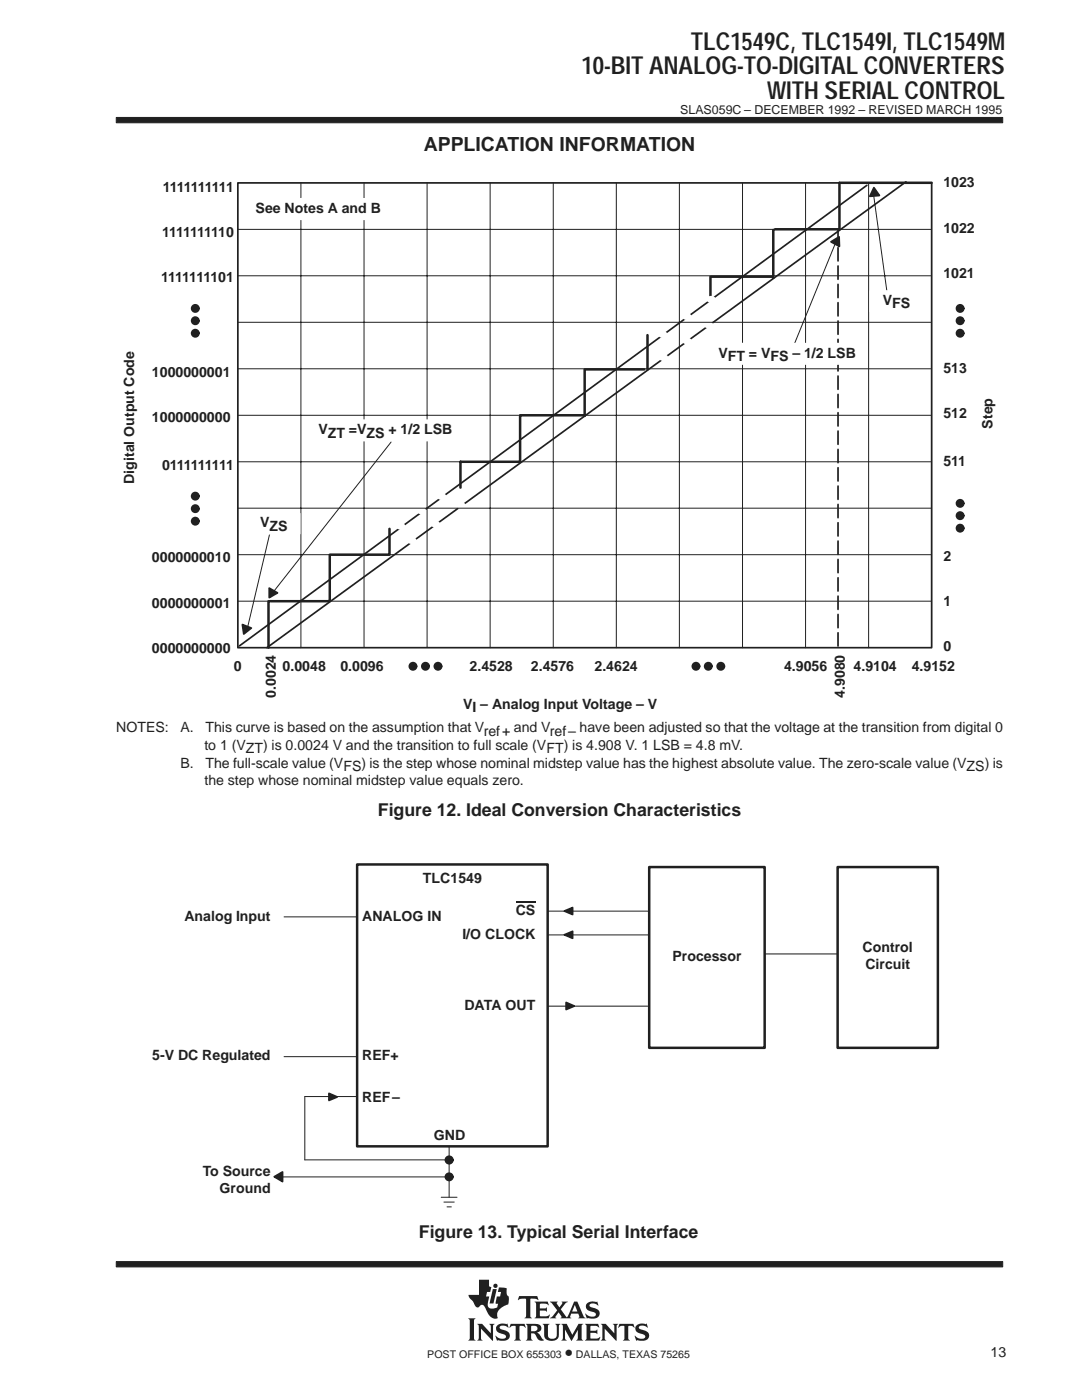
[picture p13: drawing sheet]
<svg xmlns="http://www.w3.org/2000/svg" width="216mm" height="279mm" viewBox="0 0 216 279" stroke-linecap="round" stroke-linejoin="round" font-family="sans-serif">
<defs><g id="words">
<g font-size="4.9" fill="#231f20">
<text x="137.9" y="9.9">TLC1549C, TLC1549I, TLC1549M</text>
<text x="116" y="14.8">10-BIT ANALOG-TO-DIGITAL CONVERTERS</text>
<text x="153.1" y="19.7">WITH SERIAL CONTROL</text>
</g>
<text font-size="3.9" fill="#231f20" x="84.5" y="30.2">APPLICATION INFORMATION</text>
<g font-size="3.5" fill="#231f20">
<text x="75.4" y="162.8">Figure 12. Ideal Conversion Characteristics</text>
<text x="83.6" y="247">Figure 13. Typical Serial Interface</text>
<text x="112.7" y="271">•</text>
</g>
<g font-size="2.8" fill="#231f20">
<text x="32.5" y="38.3">1111111111</text>
<text x="188.2" y="37.4">1023</text>
<text x="32.3" y="47.3">1111111110</text>
<text x="51" y="42.5">See Notes A and B</text>
<text x="188.2" y="46.4">1022</text>
<text x="32.2" y="56.3">1111111101</text>
<text x="188.2" y="55.4">1021</text>
<text x="176.2" y="60.9">VFS</text>
<text x="143.3" y="71.4">VFT</text>
<text x="149.4" y="71.4">= VFS – 1/2 LSB</text>
<text x="30.3" y="75.3">1000000001</text>
<text x="188.2" y="74.4">513</text>
<text x="188.2" y="83.4">512</text>
<text x="30.3" y="84.3">1000000000</text>
<text x="63.5" y="86.6">VZT =V</text>
<text x="73.2" y="87.3">ZS + 1/2 LSB</text>
<text x="198.1" y="85.5" transform="rotate(-90 198.1 85.5)">Step</text>
<text x="32.3" y="93.8">0111111111</text>
<text x="188.2" y="92.9">511</text>
<text x="26.8" y="96.6" transform="rotate(-90 26.8 96.6)">Digital Output Code</text>
<text x="51.9" y="105.3">VZS</text>
<text x="30.3" y="112.2">0000000010</text>
<text x="188.2" y="111.9">2</text>
<text x="30.3" y="121.2">0000000001</text>
<text x="188.2" y="120.9">1</text>
<text x="30.3" y="130.2">0000000000</text>
<text x="188.2" y="129.9">0</text>
<text x="46.7" y="134">0</text>
<text x="56.4" y="134">0.0048</text>
<text x="67.9" y="134">0.0096</text>
<text x="93.7" y="134">2.4528</text>
<text x="105.9" y="134">2.4576</text>
<text x="118.6" y="134">2.4624</text>
<text x="156.5" y="134">4.9056</text>
<text x="170.3" y="134">4.9104</text>
<text x="181.9" y="134">4.9152</text>
<text x="55.1" y="139.3" transform="rotate(-90 55.1 139.3)">0.0024</text>
<text x="92.4" y="141.4">VI – Analog Input Voltage – V</text>
<text x="168.6" y="139.3" transform="rotate(-90 168.6 139.3)">4.9080</text>
<text x="23.2" y="146.1">NOTES:</text>
<text x="36" y="146.1">A.</text>
<text x="40.8" y="149.7">to 1 (VZT) is 0.0024 V and the transition to full scale (VFT) is 4.908 V. 1 LSB = 4.8 mV.</text>
<text x="41" y="146.1">This curve is based on the assumption that Vref+ and Vref– have been adjusted so that the voltage at the transition from digital 0</text>
<text x="36" y="153.2">B.</text>
<text x="41" y="153.2">The full-scale value (VFS) is the step whose nominal midstep value has the highest absolute value. The zero-scale value (VZS) is</text>
<text x="40.8" y="156.7">the step whose nominal midstep value equals zero.</text>
<text x="84.4" y="176.2">TLC1549</text>
<text x="36.8" y="183.7">Analog Input</text>
<text x="72.3" y="183.7">ANALOG IN</text>
<text x="102.9" y="182.6">CS</text>
<text x="92.3" y="187.3">I/O CLOCK</text>
<text x="134.2" y="191.8">Processor</text>
<text x="172.1" y="189.9">Control</text>
<text x="172.7" y="193.4">Circuit</text>
<text x="92.7" y="201.6">DATA OUT</text>
<text x="30.4" y="211.6">5-V DC Regulated</text>
<text x="72.3" y="211.6">REF+</text>
<text x="72.3" y="220">REF–</text>
<text x="86.6" y="227.4">GND</text>
<text x="40.4" y="234.6">To Source</text>
<text x="43.8" y="238.1">Ground</text>
<text x="197.7" y="270.7">13</text>
</g>
<text font-size="2.5" fill="#231f20" x="135.7" y="22.7">SLAS059C – DECEMBER 1992 – REVISED MARCH 1995</text>
<g font-size="2.1" fill="#231f20">
<text x="85.3" y="271">POST OFFICE BOX 655303</text>
<text x="114.9" y="271">DALLAS, TEXAS 75265</text>
</g>
</g></defs>
<g fill="#231f20" stroke="#231f20" stroke-width=".2">
<path d="M23.2 23.4h176.9v1.1h-176.9z" fill-rule="evenodd"/>
<path d="M23.2 251.8h176.9v1h-176.9z" fill-rule="evenodd"/>
</g>
<g fill="#231f20">
<path d="M98.3 257.3h.8l-.6 2.8h-.8z"/>
<path d="M104.9 264.2h1.9a.9 .9 0 0 1 1 .3 .9 .9 0 0 1 0 1.2l-.7 .2 .5 .4 .9 1.2a1.2 1.2 0 0 1-1.6-1l-.3-.4h-.6v1l.3 .4h-1.4l.3-.5v-2.3z" fill-rule="evenodd"/>
<path d="M109.7 259.8h1.6l-.2 .3 .5 .8 .6-.8-.1-.3h1.2l-.4 .2-1 1.3 1.2 1.6 1.5-3.1h.6l1.2 2.9 .4 .4-1.4-.1a.22 .22 0 0 0 .2-.1 .22 .22 0 0 0 0-.3l-.2-.4h-1.4l-.2 .7 .2 .2h-2.2l.2-.3-.5-.9-.7 .9 .2 .3h-1.3l.6-.4 .9-1.2z" fill-rule="evenodd"/>
<path d="M127.1 264.4l.8-.3 .9 .2 .2-.2 .3 .8-.1 .1a1.2 1.2 0 0 0-1.7-.1 1.47 1.47 0 0 0 1.3 .7 1.03 1.03 0 0 1 .7 1.2 1.03 1.03 0 0 1-1.2 .8l-1.1-.1-.2 .1-.4-1 .9 .5h.9a.45 .45 0 0 0 .4-.5 .45 .45 0 0 0-.6-.3l-.2-.1a1.11 1.11 0 0 1-1.2-1.5z" fill-rule="evenodd"/>
<path d="M123.6 264.2h2.8l.2 .8-.6-.4h-.5l-.1 .1v2.4l.3 .4h-1.4l.3-.4v-2.4l-.1-.1h-.5l-.7 .4z" fill-rule="evenodd"/>
<path d="M116.7 264.2h2.6l.2 .8-.6-.4-1.1 .1v.9h1.1l.3-.3v.9l-.4-.2h-1v1l1.3 .1 .7-.3-.3 .7h-2.8l.3-.4v-2.5z" fill-rule="evenodd"/>
<path d="M119.9 264.2h1l1.7 1.9v-1.5l-.3-.4h1l-.3 .4v3l-2.3-2.4v2l.3 .3h-1.1l.3-.4v-2.5z" fill-rule="evenodd"/>
<path d="M112 264.2h1.1l1.1 2.2 1.2-2.2h1l-.3 .4v2.6l.3 .3h-1.4l.3-.4v-1.7l-1.3 2.2-1.3-2.3v1.8l.4 .4h-1.1l.3-.5v-2.3z" fill-rule="evenodd"/>
<path d="M99.3 264.4l.7-.2 1.1 .1 .1-.2 .3 .8-.6-.3h-.8a.41 .41 0 0 0-.4 .4 .41 .41 0 0 0 .5 .4 1.29 1.29 0 0 1 1.5 1.4 1.08 1.08 0 0 1-1.2 .8l-1.1-.1-.2 .1-.4-1 .8 .5 .5 .1 .6-.1 .3-.3a.72 .72 0 0 0-.9-.6 .99 .99 0 0 1-1-.6 .99 .99 0 0 1 .2-1.2z" fill-rule="evenodd"/>
<path d="M101.9 264.2h2.8l.2 .8-.7-.4h-.4l-.1 .1v2.4l.3 .4h-1.4l.3-.4v-2.4l-.1-.1h-.5l-.7 .4z" fill-rule="evenodd"/>
<path d="M108.3 264.2h1.3l-.3 .4v2a.65 .65 0 0 0 .7 .6l.6-.1 .4-.4 .1-2-.3-.5h1l-.3 .4v1.8a1.54 1.54 0 0 1-2.4 .9l-.5-.6v-2.1z" fill-rule="evenodd"/>
<path d="M95.2 264.2h1l1.7 1.9v-1.5l-.3-.4h1.1l-.3 .4v3l-2.4-2.4v1.9l.3 .4h-1.1l.3-.5v-2.3z" fill-rule="evenodd"/>
<path d="M93.4 263.1h1.5l-.3 .4v3.6l.3 .4h-1.5l.3-.4v-3.6z" fill-rule="evenodd"/>
<path d="M103.6 258.7h3.6l.2 .8-.4-.3h-1.2v3.6l.3 .3h-1.4l.2-.2 .1-.3v-3.2l-.1-.2h-.8l-.7 .3z" fill-rule="evenodd"/>
<path d="M106.7 259.8h2.6l.1 .7-.5-.3-1.2 .1v.8h1.1l.3-.2v.9l-.4-.2h-1v1l.2 .1h1.2l.5-.4 .1 .1-.2 .7h-2.8l.3-.5v-2.3z" fill-rule="evenodd"/>
<path d="M117.1 260.2a2.09 2.09 0 0 1 1.9-.3l.2-.2 .1 .9a1.22 1.22 0 0 0-1.7-.1 .82 .82 0 0 0 .9 .5 1.06 1.06 0 0 1 1.2 1.1 1.06 1.06 0 0 1-1.2 1.1l-1.2-.2-.2 .2-.3-1 .8 .5 .8 .1a.46 .46 0 0 0 .5-.5 .46 .46 0 0 0-.5-.5h-.2a1.11 1.11 0 0 1-1.2-1.6z" fill-rule="evenodd"/>
<path d="M95.6 255.4h2v1.3l.4 .2-.2 .9h-.6l-.2 .9h.6l-.3 1.3 .1 .7a.9 .9 0 0 0 1.2 .4l.6-.2 .2-.7-.5-.1 .2-1.4h.7l.2-.9h-.7l.3-.9 1.5 .2v1.1l.2 .4 .2 .1v.7a.81 .81 0 0 1-.6 1.1 2.73 2.73 0 0 0-1.7 1.7l.1 .8-.1 .1a1.81 1.81 0 0 1-2.1-1.5l-.3-.6a.7 .7 0 0 0-.6-.6 .7 .7 0 0 0-.7 .5 1.12 1.12 0 0 1-1.1-1.1l-.7-.8-.2-.6h2.1z" fill-rule="evenodd"/>
<circle cx="98.9" cy="256.6" r=".43"/>
</g>
<g fill="#fff">
<path d="M114.7 260.4l.5 1.3h-1z"/>
<path d="M106 264.6h.6a.56 .56 0 0 1 .6 .5 .56 .56 0 0 1-.6 .6h-.6z" fill-rule="evenodd"/>
</g>
<path d="M167.2 45.8v83.5" fill="none" stroke="#231f20" stroke-width=".34" stroke-dasharray="2.7 1"/>
<path d="M47.5 36.5h138.4v92.8h-138.4z" fill="none" stroke="#231f20" stroke-width=".34"/>
<circle cx="82.4" cy="133" r=".72" fill="#231f20" stroke="#231f20" stroke-width=".34"/>
<circle cx="82.4" cy="133" r=".17" fill="#231f20"/>
<circle cx="84.9" cy="133" r=".72" fill="#231f20" stroke="#231f20" stroke-width=".34"/>
<circle cx="84.9" cy="133" r=".17" fill="#231f20"/>
<circle cx="87.4" cy="133" r=".72" fill="#231f20" stroke="#231f20" stroke-width=".34"/>
<circle cx="87.4" cy="133" r=".17" fill="#231f20"/>
<circle cx="191.6" cy="61.6" r=".72" fill="#231f20" stroke="#231f20" stroke-width=".34"/>
<circle cx="191.6" cy="61.5" r=".17" fill="#231f20"/>
<circle cx="191.6" cy="64" r=".72" fill="#231f20" stroke="#231f20" stroke-width=".34"/>
<circle cx="191.6" cy="64" r=".17" fill="#231f20"/>
<circle cx="191.6" cy="66.5" r=".72" fill="#231f20" stroke="#231f20" stroke-width=".34"/>
<circle cx="191.6" cy="66.5" r=".17" fill="#231f20"/>
<circle cx="39" cy="61.6" r=".72" fill="#231f20" stroke="#231f20" stroke-width=".34"/>
<circle cx="39" cy="61.5" r=".17" fill="#231f20"/>
<circle cx="39" cy="64" r=".72" fill="#231f20" stroke="#231f20" stroke-width=".34"/>
<circle cx="39" cy="64" r=".17" fill="#231f20"/>
<circle cx="39" cy="66.5" r=".72" fill="#231f20" stroke="#231f20" stroke-width=".34"/>
<circle cx="39" cy="66.5" r=".17" fill="#231f20"/>
<circle cx="39" cy="99" r=".72" fill="#231f20" stroke="#231f20" stroke-width=".34"/>
<circle cx="39" cy="99" r=".17" fill="#231f20"/>
<circle cx="39" cy="101.5" r=".72" fill="#231f20" stroke="#231f20" stroke-width=".34"/>
<circle cx="39" cy="101.5" r=".17" fill="#231f20"/>
<circle cx="39" cy="104" r=".72" fill="#231f20" stroke="#231f20" stroke-width=".34"/>
<circle cx="39" cy="104" r=".17" fill="#231f20"/>
<circle cx="138.9" cy="133" r=".72" fill="#231f20" stroke="#231f20" stroke-width=".34"/>
<circle cx="138.9" cy="133" r=".17" fill="#231f20"/>
<circle cx="141.3" cy="133" r=".72" fill="#231f20" stroke="#231f20" stroke-width=".34"/>
<circle cx="141.4" cy="133" r=".17" fill="#231f20"/>
<g fill="#231f20" stroke="#231f20" stroke-width=".34">
<circle cx="143.8" cy="133" r=".72"/>
<circle cx="191.6" cy="100.5" r=".72"/>
</g>
<path d="M173 37l-125.2 91.9M180.8 36.3l-127.5 93" fill="none" stroke="#231f20" stroke-width=".34"/>
<path d="M54.2 104.8l-4.8 20.4" fill="none" stroke="#231f20" stroke-width=".2"/>
<path d="M167.5 36.5v9.3h-12.9M154.1 55.2h-12.3v4.3M154.3 45.9v9.6M128.6 73.7h-11.9v9.3M129.2 66.9v6.8M116.7 82.9h-12.9v9.3h-11.9v5.1M53.6 120v9.3M77.7 105.5v5.2h-11.9v9.3h-11.9" fill="none" stroke="#231f20" stroke-width=".5"/>
<circle cx="191.6" cy="100.4" r=".17" fill="#231f20"/>
<circle cx="191.6" cy="102.9" r=".72" fill="#231f20" stroke="#231f20" stroke-width=".34"/>
<circle cx="191.6" cy="102.9" r=".17" fill="#231f20"/>
<circle cx="191.6" cy="105.4" r=".72" fill="#231f20" stroke="#231f20" stroke-width=".34"/>
<circle cx="191.6" cy="105.4" r=".17" fill="#231f20"/>
<g fill="#fff">
<path d="M79.3 104.5a1.02 1.02 0 0 1 1.6 .5 .99 .99 0 0 1-1 .7 .99 .99 0 0 1-.9-.7z" fill-rule="evenodd"/>
<path d="M81.5 107.4a.91 .91 0 0 1 1.1-.2 .91 .91 0 0 1 .5 1 1.03 1.03 0 0 1-1.8-.3z" fill-rule="evenodd"/>
<path d="M86.2 104.1a.91 .91 0 0 1 1-.2 .91 .91 0 0 1 .5 1 1.03 1.03 0 0 1-1.8-.3z" fill-rule="evenodd"/>
<path d="M83.5 101.5a1.02 1.02 0 0 1 1.6 .5 .99 .99 0 0 1-1 .6 .99 .99 0 0 1-.9-.6z" fill-rule="evenodd"/>
<path d="M91.3 100.4a1.02 1.02 0 0 1 1.7 .5 .99 .99 0 0 1-1 .7 .99 .99 0 0 1-.9-.7z" fill-rule="evenodd"/>
<path d="M131.6 66.3a1.02 1.02 0 0 1 1.6 .4 .99 .99 0 0 1-1 .7 .99 .99 0 0 1-.9-.7z" fill-rule="evenodd"/>
<path d="M131.7 70.9a1.02 1.02 0 0 1 1.6 .5 .99 .99 0 0 1-.9 .7 .99 .99 0 0 1-.9-.7z" fill-rule="evenodd"/>
<path d="M136.4 67.5a1.02 1.02 0 0 1 1.6 .5 .99 .99 0 0 1-.9 .7 .99 .99 0 0 1-1-.7z" fill-rule="evenodd"/>
<path d="M136.4 62.7a1.02 1.02 0 0 1 1.6 .5 .99 .99 0 0 1-.9 .7 .99 .99 0 0 1-1-.7z" fill-rule="evenodd"/>
<path d="M140.7 64.4a1.02 1.02 0 0 1 1.6 .5 .99 .99 0 0 1-.9 .6 .99 .99 0 0 1-.9-.6z" fill-rule="evenodd"/>
<path d="M141.2 59.3a1.02 1.02 0 0 1 1.6 .4 .99 .99 0 0 1-.9 .7 .99 .99 0 0 1-1-.7z" fill-rule="evenodd"/>
<path d="M87.5 98.6a1.02 1.02 0 0 1 1.6 .5 .99 .99 0 0 1-1 .7 .99 .99 0 0 1-.9-.7z" fill-rule="evenodd"/>
</g>
<g fill="none" stroke="#231f20" stroke-width=".2">
<path d="M60 36.5v92.8M72.6 36.5v92.8M85.2 36.5v92.8M97.8 36.5v92.8M110.4 36.5v92.8M123 36.5v92.8M135.6 36.5v92.8M148.2 36.5v92.8M160.7 36.5v92.8M173.3 36.5v92.8M174.2 38.3l3.2 22.8M47.5 45.8h138.4"/>
<path d="M47.5 55h138.4M166.9 48l-8.6 21.3M47.5 64.3h138.4M47.5 73.6h138.4M47.5 82.9h138.4M47.5 92.2h138.4M78 88.2l-23.6 30.1M47.5 101.4h138.4M47.5 110.7h138.4M47.5 120h138.4M89.6 228.4v10.5"/>
</g>
<g fill="#fff" stroke="#fff" stroke-width=".34">
<path d="M61.2 83.9h31.5v4h-31.5z" fill-rule="evenodd"/>
<path d="M49.5 102.5h10.3v4h-10.3z" fill-rule="evenodd"/>
<path d="M49.3 39.7h28.4v4.1h-28.4z" fill-rule="evenodd"/>
<path d="M141.1 68.6h31.9v4h-31.9z" fill-rule="evenodd"/>
<path d="M173.7 58.1h10.4v4h-10.4z" fill-rule="evenodd"/>
</g>
<g fill="#231f20" stroke="#231f20" stroke-width=".34">
<path d="M54.3 118.3h.1zM53.7 117.4v1.9l1.7-1z" fill-rule="evenodd"/>
<path d="M166.8 48.2v.1zM165.8 48.3l1.6-1 .1 1.9z" fill-rule="evenodd"/>
<path d="M49.1 125.5l.1 .1zM48.4 124.6l.2 1.9 1.6-1.2z" fill-rule="evenodd"/>
<path d="M174.4 37.4l-.8 1.8 1.9-.2z" fill-rule="evenodd"/>
</g>
<path d="M167.5 36.5h18.4" fill="none" stroke="#231f20" stroke-width=".5"/>
<path d="M71.3 172.5h38v56.3h-38z" fill-rule="evenodd" fill="#fff"/>
<path d="M71.3 172.5h38v56.3h-38zM129.5 173h23.1v36.1h-23.1zM167.1 173h20v36.1h-20z" fill="none" stroke="#231f20" stroke-width=".5"/>
<path d="M56.7 183h14.6M109.3 181.8h20.2M109.3 186.6h20.2M152.6 190.4h14.5M56.7 210.9h14.6M60.8 218.8h10.5M109.3 200.8h20.2M55.7 234.9h33.9M60.8 231.5h28.8M88 238.9h3.2M88.6 239.9h2M89.2 240.9h.9" fill="none" stroke="#231f20" stroke-width=".2"/>
<g fill="#231f20" stroke="#231f20" stroke-width=".34">
<path d="M112.6 181.8l1.7-.7v1.4z" fill-rule="evenodd"/>
<path d="M112.6 186.6l1.7-.7v1.4z" fill-rule="evenodd"/>
<path d="M113 200.1v1.4l1.6-.7z" fill-rule="evenodd"/>
<path d="M55.7 234.9a.05 .05 0 0 1 .1 0 .05 .05 0 0 1-.1 0zM54.7 234.8l1.7-.9v1.9z" fill-rule="evenodd"/>
<circle cx="89.6" cy="231.5" r=".74"/>
</g>
<circle cx="89.6" cy="231.5" r=".17" fill="#231f20"/>
<circle cx="89.6" cy="234.9" r=".73" fill="#231f20" stroke="#231f20" stroke-width=".34"/>
<circle cx="89.6" cy="234.9" r=".17" fill="#231f20"/>
<path d="M66.2 218.9a.05 .05 0 0 1 .1 0 .05 .05 0 0 1-.1 0zM65.6 218.2v1.4l1.7-.7z" fill-rule="evenodd" fill="#231f20" stroke="#231f20" stroke-width=".34"/>
<path d="M60.8 218.8v12.7" fill="none" stroke="#231f20" stroke-width=".2"/>
<path d="M102.9 179.9h3.9" fill="none" stroke="#231f20" stroke-width=".36"/>
<use href="#words"/>
</svg>
